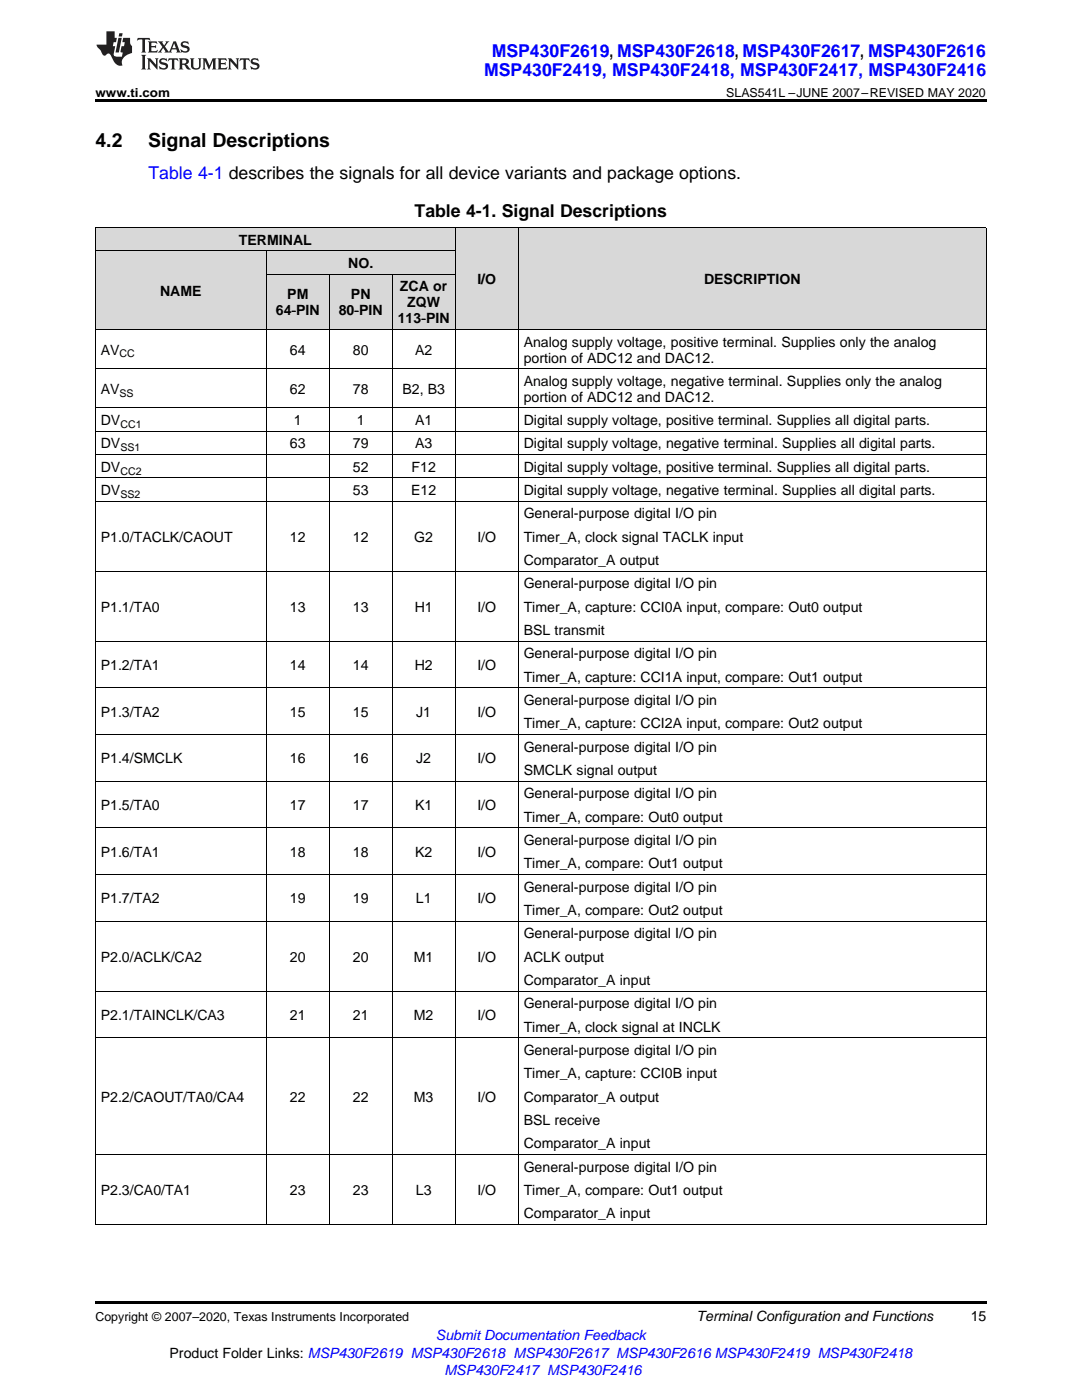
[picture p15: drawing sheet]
<svg xmlns="http://www.w3.org/2000/svg" width="216mm" height="279mm" viewBox="0 0 216 279" stroke-linecap="round" stroke-linejoin="round" font-family="sans-serif">
<defs><g id="words">
<g font-size="3.9">
<text x="19" y="29.3">4.2</text>
<text x="29.6" y="29.3">Signal Descriptions</text>
</g>
<g font-size="3.5" fill="#00f">
<text x="98.1" y="11.3">MSP430F2619, MSP430F2618, MSP430F2617, MSP430F2616</text>
<text x="96.6" y="15.2">MSP430F2419, MSP430F2418, MSP430F2417, MSP430F2416</text>
<text x="29.6" y="35.6">Table 4-1 describes the signals for all device variants and package options.</text>
</g>
<text font-size="3.5" x="82.7" y="43.4">Table 4-1. Signal Descriptions</text>
<g font-size="2.8">
<text x="47.7" y="48.9">TERMINAL</text>
<text x="69.5" y="53.5">NO.</text>
<text x="31.9" y="59">NAME</text>
<text x="57.3" y="59.8">PM</text>
<text x="70" y="59.8">PN</text>
<text x="79.8" y="58.2">ZCA or</text>
<text x="95.2" y="56.7">I/O</text>
<text x="140.5" y="56.7">DESCRIPTION</text>
<text x="55" y="62.9">64‑PIN</text>
<text x="67.6" y="62.9">80‑PIN</text>
<text x="79.4" y="64.5">113‑PIN</text>
<text x="81.2" y="61.3">ZQW</text>
<text x="20.1" y="70.8">AV</text>
<text x="57.9" y="70.8">64</text>
<text x="70.4" y="70.8">80</text>
<text x="82.8" y="70.8">A2</text>
<text x="104.5" y="69.2">Analog supply voltage, positive terminal. Supplies only the analog</text>
<text x="104.5" y="72.4">portion of ADC12 and DAC12.</text>
<text x="104.5" y="77">Analog supply voltage, negative terminal. Supplies only the analog</text>
<text x="20.1" y="78.6">AV</text>
<text x="57.9" y="78.6">62</text>
<text x="70.4" y="78.6">78</text>
<text x="80.3" y="78.6">B2, B3</text>
<text x="104.5" y="80.2">portion of ADC12 and DAC12.</text>
<text x="20.1" y="84.8">DV</text>
<text x="20.1" y="89.5">DV</text>
<text x="57.9" y="89.5">63</text>
<text x="58.6" y="84.8">1</text>
<text x="70.4" y="89.5">79</text>
<text x="71.2" y="84.8">1</text>
<text x="82.8" y="84.8">A1</text>
<text x="82.8" y="89.5">A3</text>
<text x="104.5" y="84.8">Digital supply voltage, positive terminal. Supplies all digital parts.</text>
<text x="104.5" y="89.5">Digital supply voltage, negative terminal. Supplies all digital parts.</text>
<text x="20.1" y="94.2">DV</text>
<text x="70.4" y="94.2">52</text>
<text x="82.1" y="94.2">F12</text>
<text x="104.5" y="94.2">Digital supply voltage, positive terminal. Supplies all digital parts.</text>
<text x="20.1" y="98.8">DV</text>
<text x="70.4" y="98.8">53</text>
<text x="82.1" y="98.8">E12</text>
<text x="104.5" y="98.8">Digital supply voltage, negative terminal. Supplies all digital parts.</text>
<text x="104.5" y="103.5">General-purpose digital I/O pin</text>
<text x="20.1" y="108.1">P1.0/TACLK/CAOUT</text>
<text x="57.9" y="108.1">12</text>
<text x="70.4" y="108.1">12</text>
<text x="82.7" y="108.1">G2</text>
<text x="95.2" y="108.1">I/O</text>
<text x="104.5" y="108.1">Timer_A, clock signal TACLK input</text>
<text x="104.5" y="112.8">Comparator_A output</text>
<text x="104.5" y="117.4">General-purpose digital I/O pin</text>
<text x="20.1" y="122.1">P1.1/TA0</text>
<text x="57.9" y="122.1">13</text>
<text x="70.4" y="122.1">13</text>
<text x="82.8" y="122.1">H1</text>
<text x="95.2" y="122.1">I/O</text>
<text x="104.5" y="122.1">Timer_A, capture: CCI0A input, compare: Out0 output</text>
<text x="104.5" y="126.8">BSL transmit</text>
<text x="104.5" y="131.4">General-purpose digital I/O pin</text>
<text x="20.1" y="133.7">P1.2/TA1</text>
<text x="57.9" y="133.7">14</text>
<text x="70.4" y="133.7">14</text>
<text x="82.8" y="133.7">H2</text>
<text x="95.2" y="133.7">I/O</text>
<text x="104.5" y="136.1">Timer_A, capture: CCI1A input, compare: Out1 output</text>
<text x="20.1" y="143.1">P1.3/TA2</text>
<text x="57.9" y="143.1">15</text>
<text x="70.4" y="143.1">15</text>
<text x="83" y="143.1">J1</text>
<text x="95.2" y="143.1">I/O</text>
<text x="104.5" y="140.7">General-purpose digital I/O pin</text>
<text x="104.5" y="145.4">Timer_A, capture: CCI2A input, compare: Out2 output</text>
<text x="20.1" y="152.4">P1.4/SMCLK</text>
<text x="57.9" y="152.4">16</text>
<text x="70.4" y="152.4">16</text>
<text x="83" y="152.4">J2</text>
<text x="95.2" y="152.4">I/O</text>
<text x="104.5" y="150">General-purpose digital I/O pin</text>
<text x="104.5" y="154.7">SMCLK signal output</text>
<text x="20.1" y="161.7">P1.5/TA0</text>
<text x="57.9" y="161.7">17</text>
<text x="70.4" y="161.7">17</text>
<text x="82.8" y="161.7">K1</text>
<text x="95.2" y="161.7">I/O</text>
<text x="104.5" y="159.3">General-purpose digital I/O pin</text>
<text x="104.5" y="164">Timer_A, compare: Out0 output</text>
<text x="20.1" y="171">P1.6/TA1</text>
<text x="57.9" y="171">18</text>
<text x="70.4" y="171">18</text>
<text x="82.8" y="171">K2</text>
<text x="95.2" y="171">I/O</text>
<text x="104.5" y="168.7">General-purpose digital I/O pin</text>
<text x="104.5" y="173.3">Timer_A, compare: Out1 output</text>
<text x="104.5" y="178">General-purpose digital I/O pin</text>
<text x="20.1" y="180.3">P1.7/TA2</text>
<text x="57.9" y="180.3">19</text>
<text x="70.4" y="180.3">19</text>
<text x="83" y="180.3">L1</text>
<text x="95.2" y="180.3">I/O</text>
<text x="104.5" y="182.6">Timer_A, compare: Out2 output</text>
<text x="20.1" y="191.9">P2.0/ACLK/CA2</text>
<text x="57.9" y="191.9">20</text>
<text x="70.4" y="191.9">20</text>
<text x="82.6" y="191.9">M1</text>
<text x="95.2" y="191.9">I/O</text>
<text x="104.5" y="187.3">General-purpose digital I/O pin</text>
<text x="104.5" y="191.9">ACLK output</text>
<text x="104.5" y="196.6">Comparator_A input</text>
<text x="20.1" y="203.6">P2.1/TAINCLK/CA3</text>
<text x="57.9" y="203.6">21</text>
<text x="70.4" y="203.6">21</text>
<text x="82.6" y="203.6">M2</text>
<text x="95.2" y="203.6">I/O</text>
<text x="104.5" y="201.3">General-purpose digital I/O pin</text>
<text x="104.5" y="205.9">Timer_A, clock signal at INCLK</text>
<text x="104.5" y="210.6">General-purpose digital I/O pin</text>
<text x="104.5" y="215.2">Timer_A, capture: CCI0B input</text>
<text x="20.1" y="219.9">P2.2/CAOUT/TA0/CA4</text>
<text x="57.9" y="219.9">22</text>
<text x="70.4" y="219.9">22</text>
<text x="82.6" y="219.9">M3</text>
<text x="95.2" y="219.9">I/O</text>
<text x="104.5" y="219.9">Comparator_A output</text>
<text x="104.5" y="224.5">BSL receive</text>
<text x="104.5" y="229.2">Comparator_A input</text>
<text x="104.5" y="233.9">General-purpose digital I/O pin</text>
<text x="20.1" y="238.5">P2.3/CA0/TA1</text>
<text x="57.9" y="238.5">23</text>
<text x="70.4" y="238.5">23</text>
<text x="83" y="238.5">L3</text>
<text x="95.2" y="238.5">I/O</text>
<text x="104.5" y="238.5">Timer_A, compare: Out1 output</text>
<text x="104.5" y="243.2">Comparator_A input</text>
<text x="139" y="263.6">Terminal Configuration and Functions</text>
<text x="193.7" y="263.6">15</text>
<text x="33.8" y="270.9">Product Folder Links: MSP430F2619 MSP430F2618 MSP430F2617 MSP430F2616 MSP430F2419 MSP430F2418</text>
</g>
<g font-size="2.8" fill="#00f">
<text x="87" y="267.4">Submit Documentation Feedback</text>
<text x="88.7" y="274.5">MSP430F2417 MSP430F2416</text>
</g>
<g font-size="2.5">
<text x="19" y="19.3">www.ti.com</text>
<text x="144.9" y="19.3">SLAS541L –JUNE 2007–REVISED MAY 2020</text>
<text x="19" y="263.6">Copyright © 2007–2020, Texas Instruments Incorporated</text>
</g>
<g font-size="2.1">
<text x="23.8" y="71.3">CC</text>
<text x="23.8" y="79.2">SS</text>
<text x="24" y="85.4">CC1</text>
<text x="24" y="90.1">SS1</text>
<text x="24" y="94.7">CC2</text>
<text x="24" y="99.4">SS2</text>
</g>
</g></defs>
<g fill="#d8d8d8">
<path d="M90.9 45.5h12.5v20.3h-12.5z"/>
<path d="M103.4 45.5h93.4v20.3h-93.4z"/>
<path d="M19 50.1h34.2v15.7h-34.2z"/>
<path d="M53.2 54.8h12.5v11h-12.5z"/>
<path d="M65.7 54.8h12.6v11h-12.6z"/>
<path d="M78.3 54.8h12.6v11h-12.6z"/>
<path d="M53.2 50.1h12.5v4.7h-12.5z"/>
<path d="M65.7 50.1h12.6v4.7h-12.6z"/>
<path d="M78.3 50.1h12.6v4.7h-12.6z"/>
<path d="M19 45.5h34.2v4.6h-34.2z"/>
<path d="M53.2 45.5h12.5v4.6h-12.5z"/>
<path d="M65.7 45.5h12.6v4.6h-12.6z"/>
<path d="M78.3 45.5h12.6v4.6h-12.6z"/>
</g>
<path d="M19 19.9h177.8v.5h-177.8zM19 259.7h177.8v.5h-177.8z" fill="#000"/>
<g fill="none" stroke="#000" stroke-width=".2">
<path d="M19 50.1h71.9M19 45.4h177.8M19.1 45.5v198.9M53.1 50.1v194.3M53.2 54.7h37.7M65.7 54.8v189.6M78.2 54.8v189.6M90.8 45.5v198.9M103.4 45.5v198.9M196.8 45.5v198.9M19 73.6h177.8M19 65.7h177.8"/>
<path d="M19 95.4h177.8M19 90.7h177.8M19 86.1h177.8M19 81.4h177.8M19 114h177.8M19 100h177.8M19 137.3h177.8M19 128h177.8M19 155.9h177.8M19 146.6h177.8M19 174.5h177.8M19 165.2h177.8"/>
<path d="M19 197.8h177.8M19 183.9h177.8M19 207.1h177.8M19 230.4h177.8M19 244.4h177.8"/>
</g>
<g fill="#231f20">
<path d="M27.5 7.6l-.1 .5 .4-.2h.6v.1v2.1l-.2 .4h1l-.3-.4v-2.1l.1-.1h.5l.5 .2-.2-.5zM29.5 8.3l.2 .3v1.5l-.2 .4h1.8l.2-.6a1.04 1.04 0 0 1-1.3 .2v-.7h.6l.3 .2v-.6l-.3 .2h-.6v-.6l.8-.1 .4 .3-.2-.5zM31.5 8.3l.9 1.1-.9 1.1h.8l-.2-.2 .5-.7 .4 .7-.2 .2h1.5l-.1-.2 .1-.4h.9l.1 .4-.2 .2h1l-.3-.3-.7-1.9h-.5l-.9 2-.8-1 .9-1h-.8l.1 .3-.3 .5-.4-.6 .2-.2zM34.7 8.6l.4 1h-.7zM36.3 8.4a.63 .63 0 0 0-.2 .7 .63 .63 0 0 0 .6 .4l.6 .2 .1 .2a.75 .75 0 0 1-.7 .4 .75 .75 0 0 1-.6-.5l.1 .7 .1-.1a1.11 1.11 0 0 0 1.5-.6 1.13 1.13 0 0 0-1.2-.8l-.1-.4a1.04 1.04 0 0 1 1.2 .2l-.2-.5-.1 .1-.5-.2zM28.2 10.9l.2 .4v2.2l-.2 .4h1l-.3-.4v-2.2l.3-.4zM29.3 11.6l.3 .4v1.5l-.3 .4h.8l-.2-.4v-1.3l1.5 1.7v-1.9l.2-.4h-.7l.2 .4v.9l-1.1-1.3zM32 11.8a.62 .62 0 0 0-.2 .7 .62 .62 0 0 0 .6 .4l.6 .1 .1 .3a.76 .76 0 0 1-.7 .3 .76 .76 0 0 1-.6-.4l.1 .7 .1-.1a1.11 1.11 0 0 0 1.5-.6 1.13 1.13 0 0 0-1.2-.8l-.1-.4a1.04 1.04 0 0 1 1.2 .2l-.2-.6-.1 .1-.5-.1zM33.7 11.6l-.2 .6a.61 .61 0 0 1 .8-.3v1.6l-.2 .4h.9l-.2-.4v-1.6a.63 .63 0 0 1 .8 .3l-.2-.6zM35.6 11.6l.3 .4v1.5l-.3 .4h1l-.2-.2v-.8l.5 .2a.76 .76 0 0 0 1.2 .7l-1-1a.58 .58 0 0 0 .6-.5 .58 .58 0 0 0-.5-.6zM36.4 11.9h.1a.45 .45 0 0 1 .5 .1 .45 .45 0 0 1 .1 .5l-.7 .2zM37.9 11.6l.2 .2a2.17 2.17 0 0 0 .3 1.9 .99 .99 0 0 0 1.6-.6v-1.1l.2-.4h-.7l.2 .2a1.92 1.92 0 0 1-.2 1.8 .6 .6 0 0 1-.9-.5v-1.1l.2-.4zM40.4 11.6l.2 .4v1.5l-.2 .4h.7l-.2-.4v-1.4l.8 1.8 .8-1.8v1.4l-.2 .4h.9l-.2-.4v-1.5l.2-.4h-.8l-.6 1.5-.6-1.5zM43.4 11.6l.2 .4v1.5l-.2 .4h1.8l.2-.6a1.04 1.04 0 0 1-1.3 .1v-.6h.5l.4 .2v-.6l-.4 .2h-.5v-.7h.8l.3 .3-.1-.6zM45.5 11.6l.2 .4v1.5l-.2 .4h.7l-.2-.4v-1.3l1.5 1.7v-1.9l.2-.4h-.7l.2 .4v.9l-1.1-1.3zM47.9 11.6l-.1 .6a.61 .61 0 0 1 .8-.3v1.6l-.3 .4h1l-.3-.4 .1-1.6a.63 .63 0 0 1 .7 .3l-.1-.6zM50.2 11.8a.62 .62 0 0 0-.2 .7 .62 .62 0 0 0 .6 .4l.6 .1 .2 .3a.76 .76 0 0 1-.8 .3 .76 .76 0 0 1-.6-.4l.1 .7 .2-.1a1.11 1.11 0 0 0 1.5-.6 1.13 1.13 0 0 0-1.3-.8l-.1-.4a1.04 1.04 0 0 1 1.2 .2l-.1-.6-.2 .1-.5-.1z"/>
<path d="M21.2 6.3v2.6h-1.9l.1 .4 .7 .9a.91 .91 0 0 0 1 .8 .56 .56 0 0 1 .5-.3 .56 .56 0 0 1 .5 .3l.4 .8a1.53 1.53 0 0 0 1.9 1.2 1.54 1.54 0 0 1 1-2.1l.9-.3v-1.4a1.52 1.52 0 0 1-.3-1.6h-1.4l-.2 .8h.5l-.2 .8h-.4l-.2 1v.2l.4 .1-.2 .8a1.93 1.93 0 0 1-1.6-.3l.3-1.8h-.5l.2-.8h.4l.2-.8h-.4v-1.3zM23.6 7.6l-.6 2.9h.7l.6-2.9zM23.8 6.6l-.1 .7h.6l.2-.7z"/>
</g>
<use href="#words"/>
</svg>
